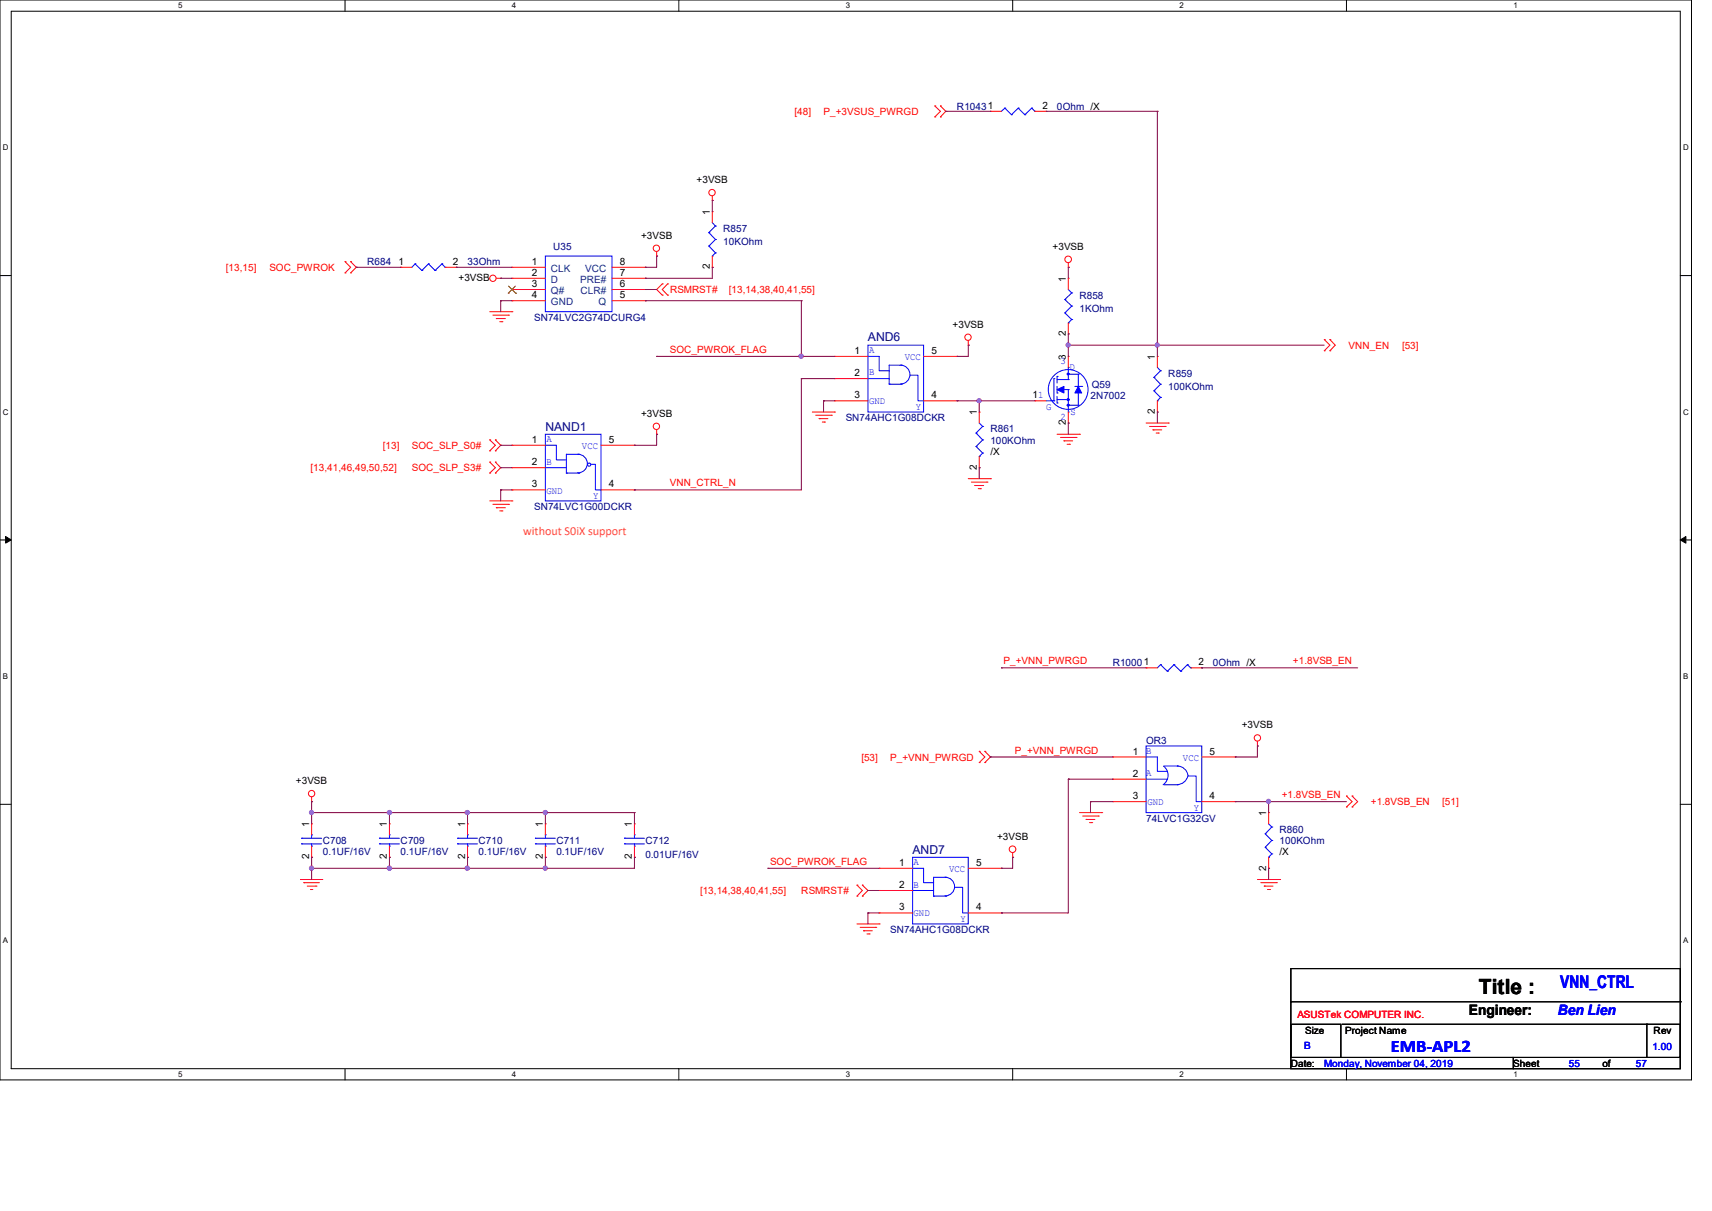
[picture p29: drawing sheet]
<svg xmlns="http://www.w3.org/2000/svg" width="297mm" height="210mm" viewBox="0 0 297 210" stroke-linecap="round" stroke-linejoin="round" font-family="sans-serif">
<defs><g id="words">
<text font-size="3.6" x="256.6" y="172.3">Title :</text>
<g font-size="3" fill="#00f">
<text x="270.7" y="171.4">VNN_CTRL</text>
<text x="241.3" y="182.5">EMB-APL2</text>
</g>
<text font-size="2.5" x="254.8" y="176.1">Engineer:</text>
<text font-size="2.5" fill="#00f" x="270.3" y="176">Ben Lien</text>
<g font-size="2.1" fill="#000080">
<text x="150.6" y="59.1">AND6</text>
<text x="94.6" y="74.8">NAND1</text>
<text x="158.3" y="148.1">AND7</text>
</g>
<text font-size="2.1" fill="#ff8000" x="90.8" y="92.8">without S0iX support</text>
<g font-size="1.7" fill="#f00">
<text x="137.8" y="20">[48]</text>
<text x="142.9" y="20">P_+3VSUS_PWRGD</text>
<text x="39.2" y="47">[13,15]</text>
<text x="46.7" y="47">SOC_PWROK</text>
<text x="116.2" y="50.8">RSMRST#</text>
<text x="126.4" y="50.8">[13,14,38,40,41,55]</text>
<text x="116.2" y="61.2">SOC_PWROK_FLAG</text>
<text x="234" y="60.5">VNN_EN</text>
<text x="243.2" y="60.5">[53]</text>
<text x="66.4" y="77.9">[13]</text>
<text x="71.5" y="77.9">SOC_SLP_S0#</text>
<text x="53.9" y="81.7">[13,41,46,49,50,52]</text>
<text x="71.5" y="81.7">SOC_SLP_S3#</text>
<text x="116.2" y="84.4">VNN_CTRL_N</text>
<text x="174.1" y="115.2">P_+VNN_PWRGD</text>
<text x="224.3" y="115.2">+1.8VSB_EN</text>
<text x="149.4" y="131.9">[53]</text>
<text x="154.4" y="131.9">P_+VNN_PWRGD</text>
<text x="176.1" y="130.7">P_+VNN_PWRGD</text>
<text x="222.4" y="138.4">+1.8VSB_EN</text>
<text x="237.8" y="139.7">+1.8VSB_EN</text>
<text x="250.2" y="139.7">[51]</text>
<text x="133.6" y="150">SOC_PWROK_FLAG</text>
<text x="121.5" y="155.1">[13,14,38,40,41,55]</text>
<text x="139" y="155.1">RSMRST#</text>
<text x="225.1" y="176.5">ASUSTek COMPUTER INC.</text>
</g>
<g font-size="1.7" fill="#000080">
<text x="166" y="19">R10431</text>
<text x="183.4" y="19">0Ohm /X</text>
<text x="125.5" y="40.2">R857</text>
<text x="63.7" y="46">R684</text>
<text x="81.1" y="46">33Ohm</text>
<text x="96" y="43.3">U35</text>
<text x="125.5" y="42.5">10KOhm</text>
<text x="187.3" y="51.8">R858</text>
<text x="92.7" y="55.7">SN74LVC2G74DCURG4</text>
<text x="187.3" y="54.1">1KOhm</text>
<text x="202.7" y="65.3">R859</text>
<text x="189.2" y="69.2">2N7002</text>
<text x="189.4" y="67.3">Q59</text>
<text x="202.7" y="67.6">100KOhm</text>
<text x="146.7" y="73.1">SN74AHC1G08DCKR</text>
<text x="171.8" y="75">R861</text>
<text x="171.8" y="76.9">100KOhm</text>
<text x="92.7" y="88.5">SN74LVC1G00DCKR</text>
<text x="193" y="115.5">R10001</text>
<text x="210.4" y="115.5">0Ohm /X</text>
<text x="198.8" y="129">OR3</text>
<text x="198.8" y="142.5">74LVC1G32GV</text>
<text x="56" y="146.4">C708</text>
<text x="56" y="148.3">0.1UF/16V</text>
<text x="69.5" y="146.4">C709</text>
<text x="69.5" y="148.3">0.1UF/16V</text>
<text x="83" y="146.4">C710</text>
<text x="83" y="148.3">0.1UF/16V</text>
<text x="96.5" y="146.4">C711</text>
<text x="96.5" y="148.3">0.1UF/16V</text>
<text x="112" y="146.4">C712</text>
<text x="112" y="148.7">0.01UF/16V</text>
<text x="222" y="144.5">R860</text>
<text x="222" y="146.4">100KOhm</text>
<text x="154.4" y="161.8">SN74AHC1G08DCKR</text>
</g>
<g font-size="1.7">
<text x="180.9" y="18.9">2</text>
<text x="120.9" y="31.7">+3VSB</text>
<text x="111.2" y="41.4">+3VSB</text>
<text x="123.1" y="37.3" transform="rotate(-90 123.1 37.3)">1</text>
<text x="69.1" y="45.9">1</text>
<text x="78.6" y="45.9">2</text>
<text x="92.3" y="45.9">1</text>
<text x="92.3" y="47.8">2</text>
<text x="107.5" y="45.9">8</text>
<text x="107.5" y="47.8">7</text>
<text x="123.1" y="46.7" transform="rotate(-90 123.1 46.7)">2</text>
<text x="182.6" y="43.3">+3VSB</text>
<text x="79.5" y="48.7">+3VSB</text>
<text x="92.3" y="49.8">3</text>
<text x="92.3" y="51.7">4</text>
<text x="107.5" y="49.8">6</text>
<text x="107.5" y="51.7">5</text>
<text x="184.9" y="48.9" transform="rotate(-90 184.9 48.9)">1</text>
<text x="165.3" y="56.9">+3VSB</text>
<text x="184.9" y="58.3" transform="rotate(-90 184.9 58.3)">2</text>
<text x="148.2" y="61.4">1</text>
<text x="148.2" y="65.2">2</text>
<text x="161.6" y="61.4">5</text>
<text x="184.9" y="62.4" transform="rotate(-90 184.9 62.4)">3</text>
<text x="200.4" y="62.4" transform="rotate(-90 200.4 62.4)">1</text>
<text x="148.2" y="69.1">3</text>
<text x="161.6" y="69.1">4</text>
<text x="179.1" y="69.1">11</text>
<text x="200.4" y="71.8" transform="rotate(-90 200.4 71.8)">2</text>
<text x="92.3" y="76.8">1</text>
<text x="105.6" y="76.8">5</text>
<text x="111.2" y="72.3">+3VSB</text>
<text x="169.5" y="72" transform="rotate(-90 169.5 72)">1</text>
<text x="184.9" y="73.8" transform="rotate(-90 184.9 73.8)">2</text>
<text x="92.3" y="80.7">2</text>
<text x="169.5" y="81.5" transform="rotate(-90 169.5 81.5)">2</text>
<text x="171.8" y="78.8">/X</text>
<text x="92.3" y="84.5">3</text>
<text x="105.6" y="84.5">4</text>
<text x="207.9" y="115.4">2</text>
<text x="196.5" y="130.8">1</text>
<text x="209.8" y="130.8">5</text>
<text x="215.4" y="126.3">+3VSB</text>
<text x="51.3" y="136">+3VSB</text>
<text x="196.5" y="134.7">2</text>
<text x="53.6" y="143.4" transform="rotate(-90 53.6 143.4)">1</text>
<text x="67.1" y="143.4" transform="rotate(-90 67.1 143.4)">1</text>
<text x="80.7" y="143.4" transform="rotate(-90 80.7 143.4)">1</text>
<text x="94.2" y="143.4" transform="rotate(-90 94.2 143.4)">1</text>
<text x="109.6" y="143.4" transform="rotate(-90 109.6 143.4)">1</text>
<text x="196.5" y="138.6">3</text>
<text x="209.8" y="138.6">4</text>
<text x="219.7" y="141.5" transform="rotate(-90 219.7 141.5)">1</text>
<text x="53.6" y="149.1" transform="rotate(-90 53.6 149.1)">2</text>
<text x="67.1" y="149.1" transform="rotate(-90 67.1 149.1)">2</text>
<text x="80.7" y="149.1" transform="rotate(-90 80.7 149.1)">2</text>
<text x="94.2" y="149.1" transform="rotate(-90 94.2 149.1)">2</text>
<text x="109.6" y="149.1" transform="rotate(-90 109.6 149.1)">2</text>
<text x="173" y="145.6">+3VSB</text>
<text x="222" y="148.3">/X</text>
<text x="156" y="150.2">1</text>
<text x="156" y="154">2</text>
<text x="169.3" y="150.2">5</text>
<text x="219.7" y="151" transform="rotate(-90 219.7 151)">2</text>
<text x="156" y="157.9">3</text>
<text x="169.3" y="157.9">4</text>
<text x="226.4" y="179.2">Size</text>
<text x="233.4" y="179.2">Project Name</text>
<text x="286.9" y="179.4">Rev</text>
<text x="223.9" y="185">Date:</text>
<text x="262.5" y="185">Sheet</text>
<text x="278" y="185">of</text>
</g>
<g font-size="1.7" fill="#004080">
<text x="95.6" y="47.2">CLK</text>
<text x="101.5" y="47.2">VCC</text>
<text x="95.6" y="49.1">D</text>
<text x="95.6" y="51">Q#</text>
<text x="95.6" y="53">GND</text>
<text x="100.7" y="49.1">PRE#</text>
<text x="100.7" y="51">CLR#</text>
<text x="103.8" y="53">Q</text>
</g>
<g font-size="1.7" fill="#00f">
<text x="150.8" y="61.3">A</text>
<text x="150.8" y="65.1">B</text>
<text x="157" y="62.4">VCC</text>
<text x="184" y="63.2">3</text>
<text x="185.5" y="64.1">D</text>
<text x="150.8" y="70.1">GND</text>
<text x="158.9" y="71.1">Y</text>
<text x="181.5" y="71.1">G</text>
<text x="94.8" y="76.7">A</text>
<text x="101" y="77.8">VCC</text>
<text x="184" y="72.9">2</text>
<text x="185.7" y="72">S</text>
<text x="94.8" y="80.6">B</text>
<text x="94.8" y="85.6">GND</text>
<text x="102.9" y="86.5">Y</text>
<text x="198.8" y="130.8">B</text>
<text x="205.2" y="131.9">VCC</text>
<text x="198.8" y="134.6">A</text>
<text x="199.1" y="139.6">GND</text>
<text x="207.1" y="140.6">Y</text>
<text x="158.5" y="150.1">A</text>
<text x="158.5" y="153.9">B</text>
<text x="164.7" y="151.2">VCC</text>
<text x="158.5" y="158.9">GND</text>
<text x="166.6" y="159.9">Y</text>
<text x="226.3" y="181.9">B</text>
<text x="229.7" y="185">Monday, November 04, 2019</text>
<text x="272.2" y="185">55</text>
<text x="283.8" y="185">57</text>
<text x="286.7" y="182.1">1.00</text>
</g>
<g font-size="1.4">
<text x="30.9" y="1.4">5</text>
<text x="88.8" y="1.4">4</text>
<text x="146.7" y="1.4">3</text>
<text x="204.6" y="1.4">2</text>
<text x="262.6" y="1.4">1</text>
<text x=".5" y="26.1">D</text>
<text x="292" y="26.1">D</text>
<text x=".5" y="71.9">C</text>
<text x="292" y="71.9">C</text>
<text x=".5" y="117.8">B</text>
<text x="292" y="117.8">B</text>
<text x=".5" y="163.6">A</text>
<text x="292" y="163.6">A</text>
<text x="30.9" y="186.8">5</text>
<text x="88.8" y="186.8">4</text>
<text x="146.7" y="186.8">3</text>
<text x="204.6" y="186.8">2</text>
<text x="262.6" y="186.8">1</text>
</g>
</g></defs>
<path d="M0 0h293.5v187.3h-293.5zM1.9 1.9h289.6v183.4h-289.6z" fill="none" stroke="#000" stroke-width=".17"/>
<g fill="#fff">
<path d="M30.9 .2h.8v1.5h-.8z"/>
<path d="M30.9 185.5h.8v1.6h-.8z"/>
</g>
<path d="M59.9 0v1.9M59.9 185.3v2" fill="none" stroke="#000" stroke-width=".17"/>
<g fill="#fff">
<path d="M88.8 .2h.8v1.5h-.8z"/>
<path d="M88.8 185.5h.8v1.6h-.8z"/>
</g>
<path d="M117.8 0v1.9M117.8 185.3v2" fill="none" stroke="#000" stroke-width=".17"/>
<g fill="#fff">
<path d="M146.7 .2h.8v1.5h-.8z"/>
<path d="M146.7 185.5h.8v1.6h-.8z"/>
</g>
<path d="M175.7 0v1.9M175.7 185.3v2" fill="none" stroke="#000" stroke-width=".17"/>
<g fill="#fff">
<path d="M204.6 .2h.8v1.5h-.8z"/>
<path d="M204.6 185.5h.8v1.6h-.8z"/>
</g>
<path d="M233.6 0v1.9M233.6 185.3v2" fill="none" stroke="#000" stroke-width=".17"/>
<g fill="#fff">
<path d="M262.6 .2h.7v1.5h-.7z"/>
<path d="M262.6 185.5h.7v1.6h-.7z"/>
<path d="M.5 24.8h1v1.6h-1z"/>
<path d="M292 24.8h1v1.6h-1z"/>
<path d="M.5 70.7h1v1.5h-1z"/>
<path d="M292 70.7h1v1.5h-1z"/>
</g>
<path d="M0 47.8h1.9M291.5 47.8h2" fill="none" stroke="#000" stroke-width=".17"/>
<g fill="#fff">
<path d="M.5 116.5h.9v1.6h-.9z"/>
<path d="M292 116.5h.9v1.6h-.9z"/>
</g>
<path d="M0 93.6h1.9M291.5 93.6h2" fill="none" stroke="#000" stroke-width=".17"/>
<path d="M1 93l.9 .6-.9 .6zM291.5 93.6l1-.6v1.2z" fill="#000" stroke="#000" stroke-width=".17"/>
<g fill="#fff">
<path d="M.5 162.4h.9v1.5h-.9z"/>
<path d="M292 162.4h.9v1.5h-.9z"/>
</g>
<path d="M0 139.5h1.9M291.5 139.5h2M223.9 168h67.6v15.4h-67.6zM223.9 177.6h8.7v5.8h-8.7zM223.9 173.7h67.6M232.8 177.6h52.9M285.7 177.6h5.8v5.8h-5.8zM285.7 177.6h.1M291.5 173.7h.1M223.9 183.4h38.7v1.9h-38.7zM262.6 183.4h28.9v1.9h-28.9z" fill="none" stroke="#000" stroke-width=".17"/>
<g fill="none" stroke="#f00" stroke-width=".17">
<path d="M162.2 18.4h.1M162.2 18.4l1 .9-1 1M163.2 18.4h.1M163.2 18.4l.9 .9-.9 1M171.8 19.3h.1M171.8 19.3h1.9M179.5 19.3h2M181.5 19.3h.1M123.6 34.8h.1M123.6 36.7h.1M123.6 34v.8M123.6 36.7v1.9"/>
<path d="M162.2 20.3h.1M163.2 20.3h.1M59.9 47.3h.1M59.9 45.4h.1M59.9 45.4l.9 1-.9 .9M60.8 45.4h.1M60.8 47.3h.1M60.8 45.4l1 1-1 .9M69.5 46.4h.1M69.5 46.4h2M77.2 46.4h2M79.2 46.4h.1"/>
<path d="M85 54.1h3.8M85.5 54.7h2.7M86.1 55.2h.1M86.1 55.2h1.6M86.1 48.3h.8M86.7 55.8h.4M86.9 48.3h.1M87.1 55.8h.1M88.2 54.7h.1M88.8 54.1h.1M88.8 46.4h.1M88.8 48.3h.1"/>
<path d="M88.8 50.2h.1M88.8 52.2h.1M88.8 48.3h5.8M88.8 46.4h5.8M88.8 50.2h5.8M88.8 52.2h5.8M106.2 48.3h5.8M106.2 46.4h5.8M106.2 50.2h5.8M106.2 52.2h5.8M112 46.4h.1M112 48.3h.1"/>
<path d="M112 50.2h.1M112 52.2h.1M113.9 44.4h.1M113.9 43.6v.8M114.9 49.2h.1M114.9 51.2h.1M114.9 49.2l-1 1 1 1M115.8 51.2h.1M115.8 49.2h.1M115.8 49.2l-.9 1 .9 1M123.6 46.4h.1M123.6 44.4v2"/>
<path d="M168 59.9h.1M168 59.1v.8M185.3 46.4h.1M185.3 48.3h.1M185.3 57.9h.1M185.3 45.6v.8M185.3 48.3v1.9M185.3 56v1.9M229.7 58.9h.1M229.7 58.9l1 1-1 .9M230.7 58.9h.1M230.7 58.9l.9 1-.9 .9"/>
<path d="M85 78.2h.1M85 76.3h.1M85 76.3l.9 .9-.9 1M85.9 76.3h.1M85.9 78.2h.1M85.9 76.3l1 .9-1 1M88.8 77.2h.1M88.8 77.2h5.8M104.3 77.2h5.8M110.1 77.2h.1M113.9 75.3h.1M113.9 74.5v.8"/>
<path d="M140.9 71.5h3.9M141.5 72h2.7M142.1 72.6h.1M142.1 72.6h1.5M142.7 73.2h.3M143 73.2h.1M144.2 72h.1M144.8 71.5h.1M144.8 61.8h.1M144.8 65.7h.1M144.8 69.5h.1M144.8 61.8h5.8"/>
<path d="M144.8 65.7h5.8M144.8 69.5h5.8M160.2 61.8h5.8M160.2 69.5h5.8M166 69.5h.1M166 61.8h.1M169.9 71.5h.1M169.9 71.5v1.9M169.9 79.2v1.9M179.5 69.5h.1M179.5 69.5h2M183.4 75.3h3.9"/>
<path d="M184 75.9h2.7M184.6 76.5h.1M184.6 76.5h1.5M185.1 77h.4M185.3 61.8h.1M185.3 73.4h.1M185.3 61.8v1.9M185.3 71.5v1.9M185.5 77h.1M186.7 75.9h.1M187.3 75.3h.1M198.8 73.4h3.9"/>
<path d="M199.4 74h2.7M200 74.5h.1M200 74.5h1.5M200.6 75.1h.4M200.8 61.8h.1M200.8 71.5h.1M200.8 61.8v1.9M200.8 69.5v2M201 75.1h.1M202.1 74h.1M202.7 73.4h.1M229.7 60.8h.1"/>
<path d="M230.7 60.8h.1M85 82h.1M85 80.1h.1M85 86.9h3.8M85 80.1l.9 1-.9 .9M85.5 87.5h2.7M85.9 80.1h.1M85.9 82h.1M85.9 80.1l1 1-1 .9M86.1 88.1h.1M86.1 88.1h1.6M86.7 88.6h.4"/>
<path d="M87.1 88.6h.1M88.2 87.5h.1M88.8 86.9h.1M88.8 81.1h.1M88.8 85h.1M88.8 81.1h5.8M88.8 85h5.8M104.3 85h5.8M110.1 85h.1M168 83h3.8M168.5 83.6h2.7M169.1 84.2h.1"/>
<path d="M169.1 84.2h1.5M169.7 84.8h.4M169.9 81.1h.1M170.1 84.8h.1M171.2 83.6h.1M171.8 83h.1M198.8 115.8h.1M198.8 115.8h2M206.6 115.8h1.9M208.5 115.8h.1M54.1 139h.1M54.1 138.2v.8"/>
<path d="M169.9 132.2h.1M169.9 130.3h.1M169.9 130.3l1 1-1 .9M170.9 130.3h.1M170.9 132.2h.1M170.9 130.3l.9 1-.9 .9M193 131.3h.1M193 135.1h.1M193 139h.1M193 131.3h5.8M193 135.1h5.8M193 139h5.8"/>
<path d="M208.5 131.3h5.8M208.5 139h5.8M214.3 139h.1M214.3 131.3h.1M218.1 129.4h.1M218.1 128.6v.8M233.6 140h.1M233.6 138h.1M233.6 138l1 1-1 1M234.6 140h.1M234.6 138h.1M234.6 138l.9 1-.9 1"/>
<path d="M52.2 152.5h.1M52.2 152.5h3.8M52.7 153.1h.1M52.7 153.1h2.7M53.3 153.7h1.5M53.9 154.3h.1M53.9 154.3h.4M54.1 142.9h.1M54.1 148.7h.1M54.1 142.9v1.9M54.1 146.7v2M54.8 153.7h.1"/>
<path d="M67.6 142.9h.1M67.6 148.7h.1M67.6 142.9v1.9M67.6 146.7v2M81.1 142.9h.1M81.1 148.7h.1M81.1 142.9v1.9M81.1 146.7v2M94.6 142.9h.1M94.6 148.7h.1M94.6 142.9v1.9M94.6 146.7v2"/>
<path d="M110.1 142.9h.1M110.1 148.7h.1M110.1 142.9v1.9M110.1 146.7v2M148.7 155.4h.1M148.7 153.5h.1M148.7 153.5l.9 .9-.9 1M149.6 153.5h.1M149.6 155.4h.1M149.6 153.5l1 .9-1 1M152.5 150.6h.1M152.5 154.4h.1"/>
<path d="M152.5 158.3h.1M152.5 150.6h5.8M152.5 154.4h5.8M152.5 158.3h5.8M168 150.6h5.7M168 158.3h5.7M173.7 158.3h.1M173.7 150.6h.1M175.7 148.7h.1M175.7 147.9v.8M187.3 140.9h3.8M187.8 141.5h2.7"/>
<path d="M188.4 142.1h.1M188.4 142.1h1.5M189 142.7h.4M189.4 142.7h.1M190.5 141.5h.1M191.1 140.9h.1M218.1 152.5h3.9M218.7 153.1h2.7M219.3 153.7h.1M219.3 153.7h1.6M219.9 154.3h.4M220.1 140.9h.1"/>
<path d="M220.1 150.6h.1M220.1 140.9v2M220.1 148.7v1.9M220.3 154.3h.1M221.4 153.1h.1M222 152.5h.1M148.7 160.2h3.8M149.2 160.8h2.7M149.8 161.4h.1M149.8 161.4h1.5M150.4 162h.4M150.8 162h.1"/>
<path d="M151.9 160.8h.1M152.5 160.2h.1"/>
<circle cx="123.5" cy="33.4" r=".55"/>
<circle cx="85.5" cy="48.3" r=".55"/>
<circle cx="113.9" cy="43.1" r=".55"/>
<circle cx="167.9" cy="58.5" r=".55"/>
<circle cx="185.3" cy="45" r=".57"/>
<circle cx="113.9" cy="73.9" r=".55"/>
<circle cx="54.1" cy="137.6" r=".55"/>
<circle cx="218.1" cy="128" r=".55"/>
<circle cx="175.7" cy="147.3" r=".57"/>
</g>
<g fill="none" stroke="#00f" stroke-width=".17">
<path d="M174.3 18.8h.1M174.3 18.8l1.2 1.1M174.3 18.8l-.6 .5M175.5 19.9h.1M176.7 18.8h.1M176.7 18.8l1.1 1.1M176.7 18.8l-1.2 1.1M177.8 19.9h.1M179 18.8h.1M179 18.8l.5 .5M179 18.8l-1.2 1.1M179.5 19.3h.1"/>
<path d="M123.6 38.6l.5 .6M124.1 39.2h.1M124.1 39.2l-1.1 1.1M72 45.8h.1M72 45.8l1.2 1.1M72 45.8l-.5 .6M73.2 46.9h.1M74.3 45.8h.1M74.3 45.8l1.2 1.1M74.3 45.8l-1.1 1.1M75.5 46.9h.1M76.7 45.8h.1"/>
<path d="M76.7 45.8l.5 .6M76.7 45.8l-1.2 1.1M77.2 46.4h.1M94.6 44.4h11.6v9.7h-11.6zM123 42.7h.1M123 40.3h.1M123 42.7l1.1 1.2M123 40.3l1.1 1.2M123.6 44.4h.1M124.1 43.9h.1M124.1 41.5h.1M124.1 43.9l-.5 .5"/>
<path d="M124.1 41.5l-1.1 1.2M150.6 59.9h9.6v11.6h-9.6zM184.7 54.3h.1M184.7 51.9h.1M184.7 54.3l1.2 1.1M184.7 51.9l1.2 1.2M185.3 56h.1M185.3 50.2l.6 .6M185.9 55.4h.1M185.9 50.8h.1M185.9 53.1h.1M185.9 55.4l-.6 .6"/>
<path d="M185.9 53.1l-1.2 1.2M185.9 50.8l-1.2 1.1M94.6 75.3h9.7v11.6h-9.7zM94.6 77.2h1.9v2.6h1.8M100.2 78.8a1.61 1.61 0 0 1 1.7 1.6 1.61 1.61 0 0 1-1.7 1.6M100.4 78.8h.1M100.4 78.8h-2.1v3.2M150.6 61.8h1.9v2.5h1.8M150.6 65.7h3.7M154.3 66.6h.1M154.3 66.6h2.1M156.2 63.3a1.63 1.63 0 0 1 1.7 1.7 1.63 1.63 0 0 1-1.7 1.6"/>
<path d="M156.4 63.3h.1M156.4 66.6h.1M156.4 63.3h-2.1v3.3M157.9 65.1h1.4v4.4h.9M169.3 77.4h.1M169.3 75.1h.1M169.3 77.4l1.2 1.2M169.3 75.1l1.2 1.2M169.9 79.2h.1M169.9 73.4l.6 .6M170.5 78.6h.1M170.5 74h.1"/>
<path d="M170.5 76.3h.1M170.5 78.6l-.6 .6M170.5 76.3l-1.2 1.1M170.5 74l-1.2 1.1M181.5 69.5h1.3M182.8 69.5h.1M182.8 65.7h.1M182.8 65.7v3.8M183.4 68.2h.1M183.4 65.3h.1M183.4 69.9h.1M183.4 65.3v1.1"/>
<path d="M183.4 67v1.2M183.4 68.7v1.2M183.4 65.8h1.9M183.4 69.3h1.9M183.4 67.6h1.9M185.3 65.8h.1M185.3 63.7h.1M185.3 69.3h.1M185.3 71.5h.1M185.3 67.6h.1M185.3 70.3h.1M185.3 63.7v2.1"/>
<path d="M185.3 67.6v3.9M185.3 64.9h1.8M185.3 70.3h1.8M186.5 67h1.2M187.1 64.9h.1M187.1 70.3h.1M187.1 64.9v5.4M187.7 67h.1M200.2 67.8h.1M200.2 65.4h.1M200.2 67.8l1.1 1.1M200.2 65.4l1.1 1.2"/>
<path d="M200.8 69.5h.1M200.8 63.7l.5 .6M201.3 68.9h.1M201.3 64.3h.1M201.3 66.6h.1M201.3 68.9l-.5 .6M201.3 66.6l-1.1 1.2M201.3 64.3l-1.1 1.1M94.6 81.1h3.7M98.3 82h.1M98.3 82h2.1M100.4 82h.1"/>
<path d="M102.5 80.5h.8v4.5h1M201.3 115.3h.1M201.3 115.3l1.2 1.1M201.3 115.3l-.5 .5M202.5 116.4h.1M203.7 115.3h.1M203.7 115.3l1.2 1.1M203.7 115.3l-1.2 1.1M204.9 116.4h.1M206 115.3h.1M206 115.3l.6 .5M206 115.3l-1.1 1.1"/>
<path d="M206.6 115.8h.1M198.8 129.4h9.7v11.5h-9.7zM198.8 131.3h2v2.5h1.7M198.8 135.1h3.7M201.9 132.9a1.99 1.99 0 0 1-.1 3.2M201.9 132.8h2.4M201.9 136.1h2.4M204.3 132.8h.1M204.3 136.1h.1M204.3 132.8a1.91 1.91 0 0 1 1.8 1.8M206.1 134.6a1.9 1.9 0 0 1-1.8 1.5M206.2 134.6h1.3v4.4h1"/>
<path d="M52.3 145.4h.1M52.3 146.3h.1M52.3 145.4h3.5M52.3 146.3h3.5M54.1 144.8h.1M54.1 146.7h.1M54.1 144.8v.6M54.1 146.3v.4M65.8 145.4h.1M65.8 146.3h.1M65.8 145.4h3.5M65.8 146.3h3.5"/>
<path d="M67.6 144.8h.1M67.6 146.7h.1M67.6 144.8v.6M67.6 146.3v.4M79.4 145.4h.1M79.4 146.3h.1M79.4 145.4h3.4M79.4 146.3h3.4M81.1 144.8h.1M81.1 146.7h.1M81.1 144.8v.6M81.1 146.3v.4"/>
<path d="M92.9 145.4h.1M92.9 146.3h.1M92.9 145.4h3.5M92.9 146.3h3.5M94.6 144.8h.1M94.6 146.7h.1M94.6 144.8v.6M94.6 146.3v.4M108.3 145.4h.1M108.3 146.3h.1M108.3 145.4h3.5M108.3 146.3h3.5"/>
<path d="M110.1 144.8h.1M110.1 146.7h.1M110.1 144.8v.6M110.1 146.3v.4M158.3 148.7h9.7v11.5h-9.7zM158.3 150.6h1.9v2.5h1.8M158.3 154.4h3.7M162 155.4h.1M162 155.4h2.1M163.9 152.1a1.61 1.61 0 0 1 1.7 1.7 1.61 1.61 0 0 1-1.7 1.6M164.1 152.1h.1M164.1 155.4h.1"/>
<path d="M164.1 152.1h-2.1v3.3M165.7 153.9h1.3v4.4h1M219.5 146.9h.1M219.5 144.6h.1M219.5 146.9l1.1 1.2M219.5 144.6l1.1 1.2M220.1 148.7h.1M220.1 142.9l.5 .5M220.6 148.1h.1M220.6 143.4h.1M220.6 145.8h.1M220.6 148.1l-.5 .6"/>
<path d="M220.6 145.8l-1.1 1.1M220.6 143.4l-1.1 1.2"/>
<circle cx="185.3" cy="67.5" r="3.5"/>
<circle cx="102.2" cy="80.6" r=".28"/>
</g>
<path d="M88.2 50.8h.1M88.2 49.6l1.3 1.2M89.4 49.6l-1.2 1.2M89.5 50.8h.1" fill="none" stroke="#804000" stroke-width=".17"/>
<g fill="#00f" stroke="#00f" stroke-width=".17">
<path d="M187.1 67l.6 1.2h-1.2z" fill-rule="evenodd"/>
<path d="M183.4 67.6l1.2-.6v1.2z" fill-rule="evenodd"/>
<circle cx="185.3" cy="64.9" r=".18"/>
<circle cx="185.3" cy="69.3" r=".18"/>
<circle cx="185.3" cy="70.3" r=".18"/>
</g>
<g fill="none" stroke="#800040" stroke-width=".17">
<path d="M164.1 19.3h.1M164.1 19.3h7.7M181.5 19.3h19.3M200.8 19.3h.1M200.8 19.3v42.5M123.6 34.8h.1M123.6 34.8v1.9M61.8 46.4h.1M61.8 46.4h7.7M79.2 46.4h.1M79.2 46.4h9.6M86.9 48.3h.1"/>
<path d="M86.9 52.2h.1M86.9 52.2v1.9M86.9 52.2h1.9M86.9 48.3h1.9M112 52.2h.1M112 50.2h.1M112 46.4h.1M112 48.3h.1M112 52.2h27M112 50.2h1.9M113.9 44.4h.1M113.9 44.4v2h-1.9"/>
<path d="M123.6 46.4h.1M123.6 46.4v1.9h-11.6M139 52.2h.1M139 52.2v9.6M168 59.9h.1M168 59.9v1.9h-2M185.3 59.9h.1M185.3 46.4h.1M185.3 57.9h.1M185.3 46.4v1.9M185.3 57.9v3.9M185.3 59.9h44.4"/>
<path d="M200.8 59.9h.1M86.9 77.2h.1M86.9 77.2h1.9M110.1 77.2h.1M113.9 75.3h.1M113.9 61.8h.1M113.9 75.3v1.9h-3.8M113.9 61.8h30.9M139 65.7h.1M139 61.8h.1M139 65.7v19.3h-28.9M139 65.7h5.8"/>
<path d="M142.9 69.5h.1M142.9 69.5h1.9M142.9 69.5v2M166 61.8h.1M166 69.5h.1M166 69.5h13.5M169.9 69.5h.1M169.9 69.5v2M185.3 73.4h.1M185.3 73.4v1.9M200.8 71.5h.1M200.8 71.5v1.9"/>
<path d="M86.9 85h.1M86.9 81.1h.1M86.9 85h1.9M86.9 85v1.9M86.9 81.1h1.9M110.1 85h.1M169.9 81.1h.1M169.9 81.1v1.9M173.7 115.8h.1M173.7 115.8h25.1M208.5 115.8h.1M208.5 115.8h27"/>
<path d="M54.1 139h.1M54.1 139v3.9M171.8 131.3h.1M171.8 131.3h21.2M185.3 135.1h.1M185.3 135.1v23.2h-11.6M185.3 135.1h7.7M189.2 139h.1M189.2 139h3.8M189.2 139v1.9M214.3 131.3h.1M214.3 139h.1"/>
<path d="M214.3 139h19.3M218.1 129.4h.1M218.1 129.4v1.9h-3.8M220.1 139h.1M220.1 139v1.9M54.1 148.7h.1M54.1 140.9h.1M54.1 150.6h.1M54.1 148.7v3.8M54.1 140.9h56M67.6 140.9h.1M67.6 148.7h.1"/>
<path d="M67.6 150.6h.1M67.6 140.9v2M67.6 148.7v1.9M81.1 140.9h.1M81.1 148.7h.1M81.1 150.6h.1M81.1 140.9v2M81.1 148.7v1.9M94.6 140.9h.1M94.6 148.7h.1M94.6 150.6h.1M94.6 140.9v2"/>
<path d="M94.6 148.7v1.9M110.1 140.9h.1M110.1 148.7h.1M110.1 148.7v1.9h-56M110.1 140.9v2M133.2 150.6h.1M133.2 150.6h19.3M150.6 158.3h.1M150.6 154.4h.1M150.6 158.3h1.9M150.6 158.3v1.9M150.6 154.4h1.9"/>
<path d="M173.7 150.6h.1M173.7 158.3h.1M175.7 148.7h.1M175.7 148.7v1.9h-2M220.1 150.6h.1M220.1 150.6v1.9"/>
</g>
<g fill="#f0f" stroke="#f0f" stroke-width=".17">
<circle cx="169.9" cy="69.5" r=".36"/>
<circle cx="200.8" cy="59.8" r=".36"/>
<circle cx="139" cy="61.8" r=".37"/>
<circle cx="185.3" cy="59.8" r=".36"/>
<circle cx="220.1" cy="139" r=".36"/>
<circle cx="94.6" cy="140.9" r=".36"/>
<circle cx="54" cy="140.9" r=".36"/>
<circle cx="81.1" cy="140.9" r=".37"/>
<circle cx="67.6" cy="140.9" r=".37"/>
<circle cx="54" cy="150.6" r=".36"/>
<circle cx="81.1" cy="150.6" r=".37"/>
<circle cx="67.6" cy="150.6" r=".37"/>
<circle cx="94.6" cy="150.6" r=".36"/>
</g>
<use href="#words"/>
</svg>
